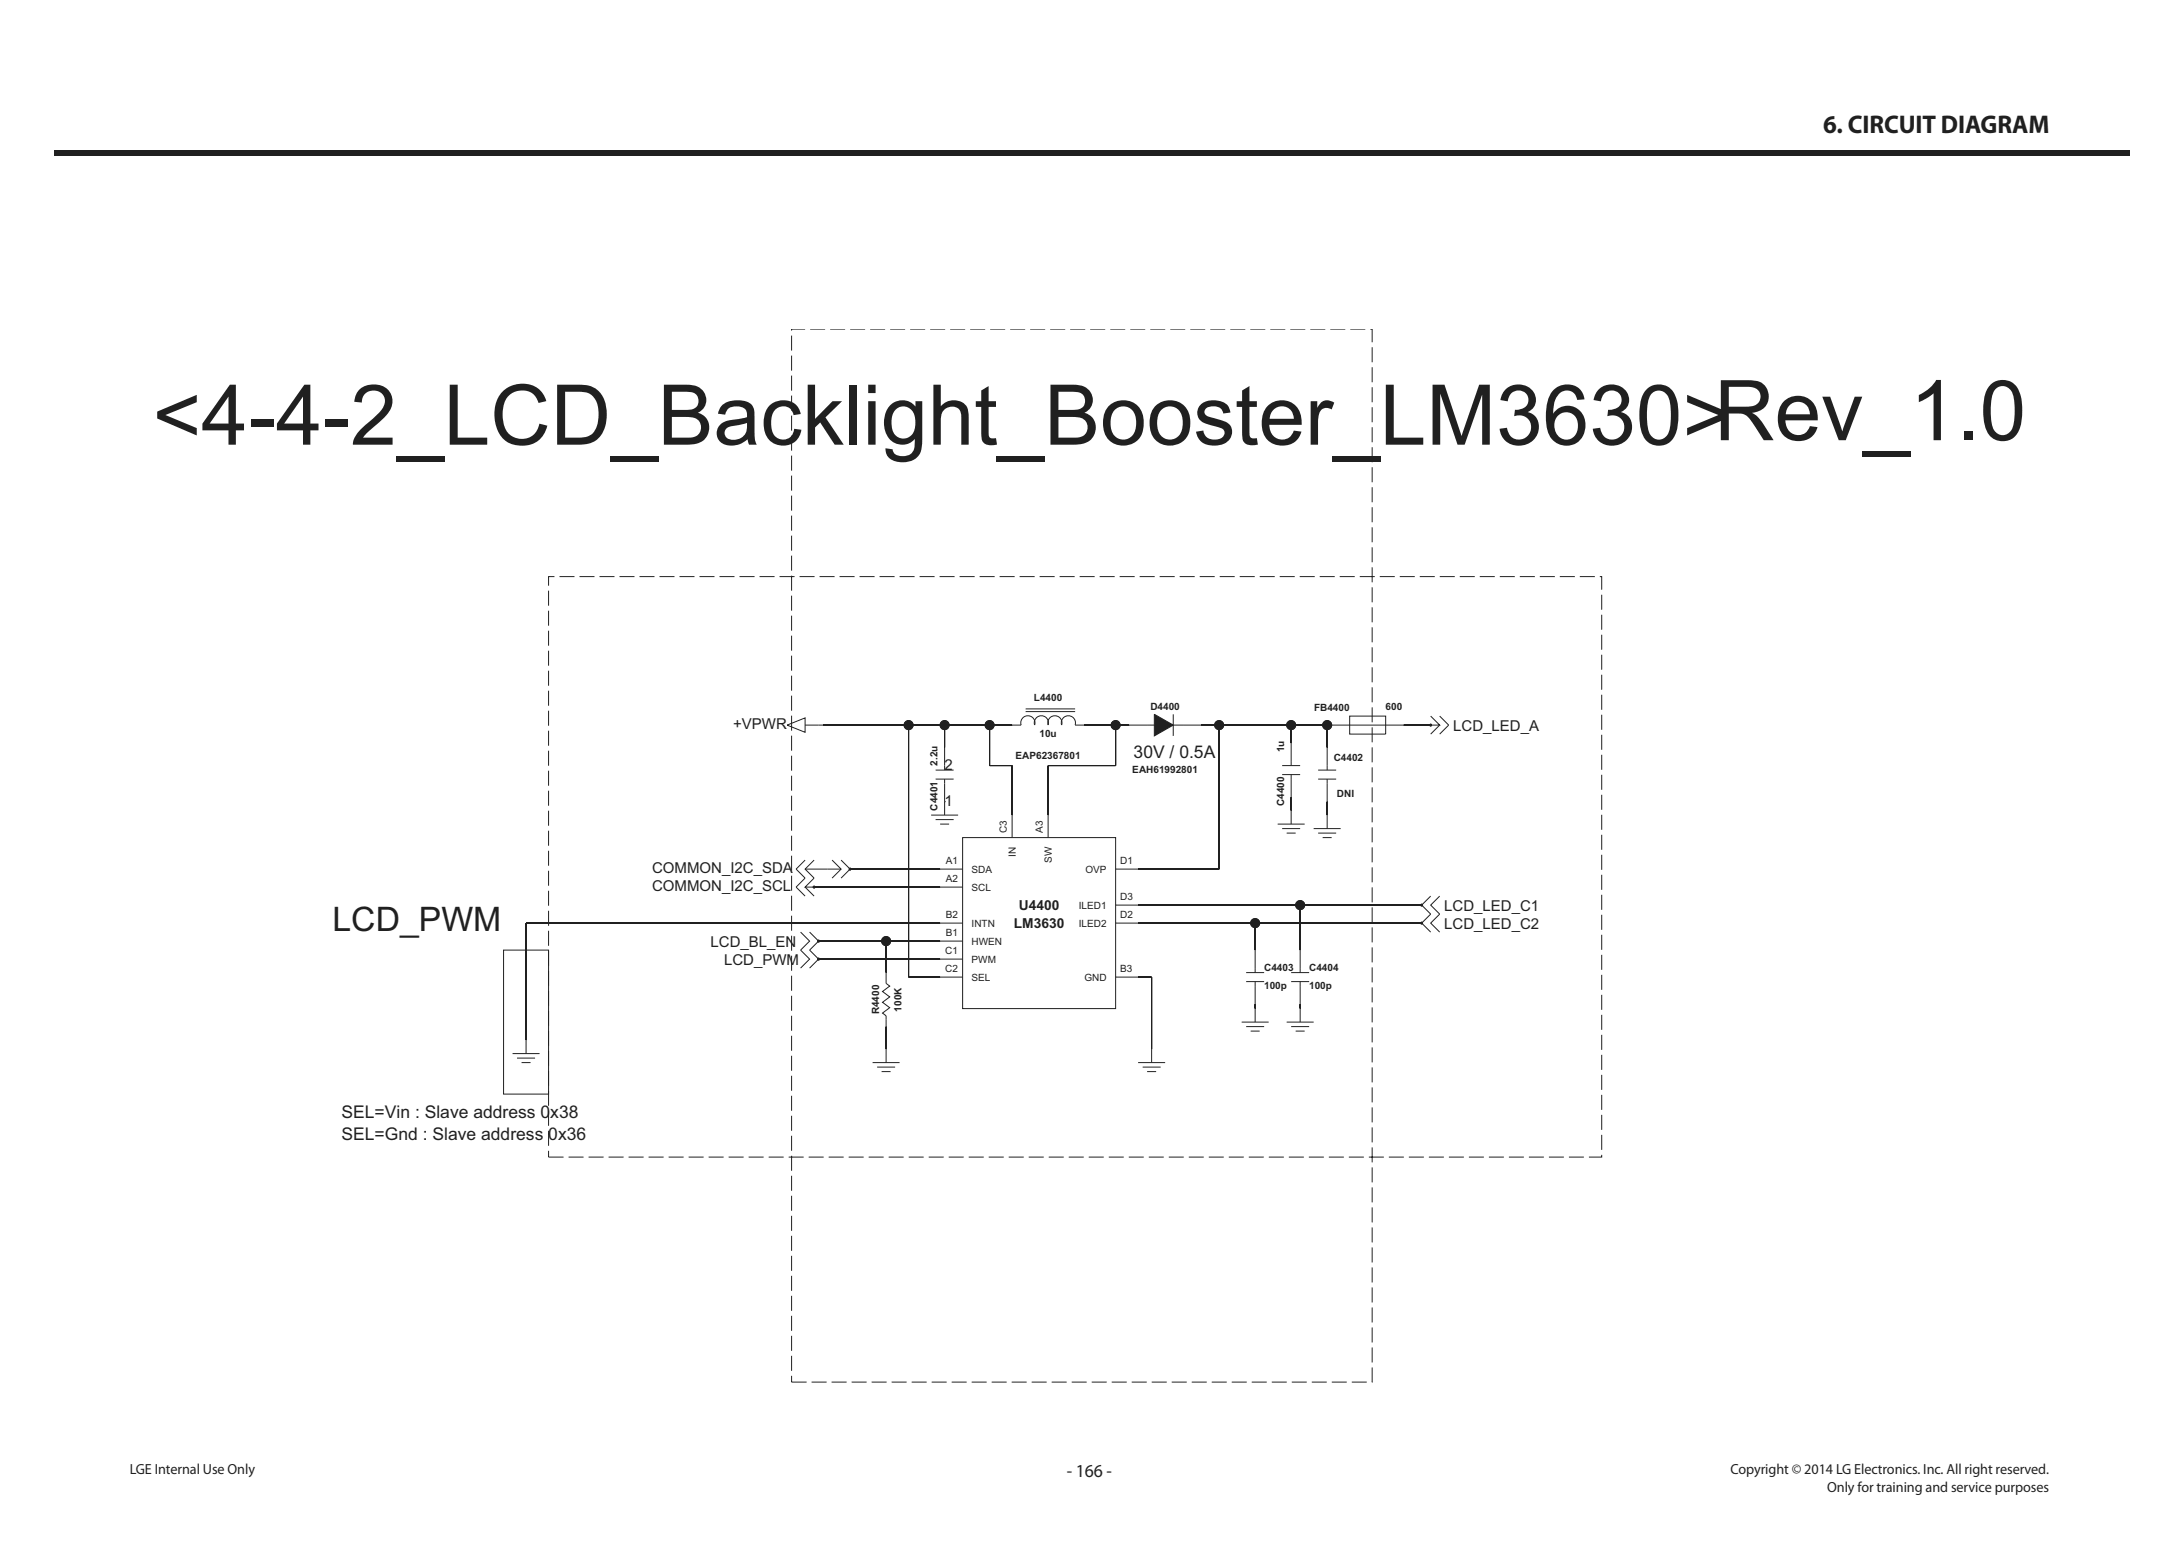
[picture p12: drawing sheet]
<svg xmlns="http://www.w3.org/2000/svg" width="420mm" height="297mm" viewBox="0 0 420 297" stroke-linecap="round" stroke-linejoin="round" font-family="sans-serif">
<defs><g id="words">
<text font-size="16.1" fill="#231f20" x="29.4" y="85.7">&lt;4-4-2_LCD_Backlight_Booster_LM3630&gt;Rev_1.0</text>
<text font-size="6.5" fill="#231f20" x="64.1" y="179.4">LCD_PWM</text>
<text font-size="4.9" fill="#231f20" x="351.4" y="25.7">6. CIRCUIT DIAGRAM</text>
<text font-size="3.5" fill="#231f20" x="205.6" y="284.6">- 166 -</text>
<g font-size="3.4" fill="#231f20">
<text x="218.5" y="146.1">30V / 0.5A</text>
<text x="65.8" y="215.5">SEL=Vin : Slave address 0x38</text>
<text x="65.8" y="219.8">SEL=Gnd : Slave address 0x36</text>
</g>
<g font-size="2.9" fill="#231f20">
<text x="141.3" y="140.6">+VPWR</text>
<text x="280.1" y="141">LCD_LED_A</text>
<text x="182.1" y="148.4">2</text>
<text x="182.1" y="155.3">1</text>
<text x="125.7" y="168.3">COMMON_I2C_SDA</text>
<text x="125.7" y="171.8">COMMON_I2C_SCL</text>
<text x="278.3" y="175.7">LCD_LED_C1</text>
<text x="278.3" y="179.2">LCD_LED_C2</text>
<text x="137" y="182.6">LCD_BL_EN</text>
<text x="139.6" y="186.1">LCD_PWM</text>
</g>
<g font-size="2.8" fill="#231f20">
<text x="25" y="284.1">LGE Internal Use Only</text>
<text x="333.5" y="284.1">Copyright © 2014 LG Electronics. Inc. All right reserved.</text>
<text x="352.2" y="287.5">Only for training and service purposes</text>
</g>
<g font-size="2.7" fill="#231f20">
<text x="195.4" y="178.9">LM3630</text>
<text x="196.4" y="175.4">U4400</text>
</g>
<g font-size="1.9" fill="#231f20">
<text x="199.3" y="135.1">L4400</text>
<text x="221.7" y="136.8">D4400</text>
<text x="253.3" y="137.1">FB4400</text>
<text x="267.1" y="136.8">600</text>
<text x="200.3" y="142">10u</text>
<text x="180.7" y="147.6" transform="rotate(-90 180.7 147.6)">2.2u</text>
<text x="195.7" y="146.4">EAP62367801</text>
<text x="218.2" y="149">EAH61992801</text>
<text x="247.5" y="145" transform="rotate(-90 247.5 145)">1u</text>
<text x="257" y="146.7">C4402</text>
<text x="247.5" y="155.4" transform="rotate(-90 247.5 155.4)">C4400</text>
<text x="257.7" y="153.6">DNI</text>
<text x="180.7" y="156.2" transform="rotate(-90 180.7 156.2)">C4401</text>
<text x="194" y="160.6" transform="rotate(-90 194 160.6)">C3</text>
<text x="201" y="160.6" transform="rotate(-90 201 160.6)">A3</text>
<text x="182.3" y="166.5">A1</text>
<text x="195.8" y="165.1" transform="rotate(-90 195.8 165.1)">IN</text>
<text x="202.7" y="166.3" transform="rotate(-90 202.7 166.3)">SW</text>
<text x="215.9" y="166.5">D1</text>
<text x="182.3" y="170">A2</text>
<text x="187.3" y="171.7">SCL</text>
<text x="187.3" y="168.2">SDA</text>
<text x="209.2" y="168.2">OVP</text>
<text x="215.9" y="173.4">D3</text>
<text x="182.3" y="176.9">B2</text>
<text x="187.3" y="178.6">INTN</text>
<text x="207.9" y="175.2">ILED1</text>
<text x="207.9" y="178.6">ILED2</text>
<text x="215.9" y="176.9">D2</text>
<text x="182.2" y="183.8">C1</text>
<text x="182.3" y="180.4">B1</text>
<text x="187.3" y="185.6">PWM</text>
<text x="187.3" y="182.1">HWEN</text>
<text x="182.2" y="187.3">C2</text>
<text x="187.3" y="189">SEL</text>
<text x="209" y="189">GND</text>
<text x="215.9" y="187.3">B3</text>
<text x="243.6" y="187.1">C4403</text>
<text x="243.6" y="190.6">100p</text>
<text x="252.3" y="187.1">C4404</text>
<text x="252.3" y="190.6">100p</text>
<text x="169.4" y="195.5" transform="rotate(-90 169.4 195.5)">R4400</text>
<text x="173.8" y="195" transform="rotate(-90 173.8 195)">100K</text>
</g>
</g></defs>
<path d="M10.4 29h400v1h-400z" fill="#231f20"/>
<g fill="none" stroke="#231f20" stroke-width=".19">
<path d="M217.6 139.8h3.5M228 139.8h3.5M256.7 139.8h13.8M260.1 138h7v3.5h-7zM195.1 157.1v4.4M202 157.1v4.4M246.2 158.9h5.3M247.1 159.7h3.5M248.8 156.2v2.7M254.1 150.2h3.4M254.1 148.4h3.4M255.8 144.1v4.3"/>
<path d="M255.8 150.2v4.3M181.2 167.5h4.3M181.2 171h4.3M181.2 177.9h4.3M185.5 161.5h29.5v32.9h-29.5zM215 174.5h4.4M215 167.5h4.4M215 177.9h4.4M248 160.6h1.7M170.8 187.5v2.1l.7 .5-1.4 1 1.4 1.1-1.4 1 1.4 1-1.4 1.1 .7 .5v2.1M181.2 181.4h4.3M181.2 184.9h4.3"/>
<path d="M181.2 188.3h4.3M215 188.3h4.4M239.3 197h5.2M240.2 187.5h3.4M240.2 189.2h3.4M240.2 197.9h3.4M241 198.8h1.8M241.9 194.4v2.6M241.9 183.1v4.4M241.9 189.2v4.3M248 197h5.2M248.8 187.5h3.5"/>
<path d="M248.8 189.2h3.5M248.8 197.9h3.5M249.7 198.8h1.8M250.6 183.1v4.4M250.6 189.2v4.3M250.6 194.4v2.6"/>
</g>
<path d="M222.5 137.7l3.6 2.1-3.6 2z" fill="#231f20"/>
<g fill="none" stroke="#231f20" stroke-width=".19">
<path d="M221.1 139.8h1.4M222.5 137.7l3.6 2.1-3.6 2zM226.1 139.8h1.9M226.1 137.7v4.1M155.2 165.8l-1.8 1.7 1.8 1.8M155.2 167.5h6.9M156.9 165.8l-1.7 1.7 1.7 1.8M160.4 165.8l1.7 1.7-1.7 1.8M162.1 165.8l1.7 1.7-1.7 1.8M163.8 167.5h.1M98.8 203.1h5.2M99.7 204h3.4"/>
<path d="M100.5 204.8h1.8M101.4 200.5v2.6"/>
</g>
<circle cx="163.8" cy="167.5" r=".17" fill="#231f20"/>
<g fill="none" stroke="#231f20" stroke-width=".19">
<path d="M155.2 169.3l-1.8 1.7 1.8 1.7M155.2 171l1.7 1.7M156.9 169.3l-1.7 1.7h1.7M156.9 171h.1"/>
<circle cx="163.8" cy="167.5" r=".17"/>
</g>
<circle cx="156.9" cy="171" r=".17" fill="#231f20"/>
<g fill="none" stroke="#231f20" stroke-width=".19">
<path d="M180.3 148.4h3.5M180.3 150.2h3.5M182.1 144.1v4.3M182.1 150.2v4.3M247.1 147.6h3.5M247.1 149.3h3.5M248.8 143.2v4.4M248.8 149.3v4.3M154.3 179.7l1.7 1.7-1.7 1.7M156 179.7l1.8 1.7-1.8 1.7M168.2 204.8h5.2M169 205.7h3.5"/>
<path d="M169.9 206.6h1.7M170.8 202.2v2.6"/>
<circle cx="156.9" cy="171" r=".17"/>
</g>
<circle cx="157.8" cy="181.4" r=".17" fill="#231f20"/>
<g fill="none" stroke="#231f20" stroke-width=".19">
<path d="M275.7 176.2l-1.7 1.7 1.7 1.8M277.5 176.2l-1.8 1.7 1.8 1.8"/>
<circle cx="157.8" cy="181.4" r=".17"/>
</g>
<circle cx="274" cy="177.9" r=".17" fill="#231f20"/>
<g fill="none" stroke="#231f20" stroke-width=".19">
<path d="M275.7 138l1.8 1.8h-1.8M275.7 139.8h.1M277.5 138l1.7 1.8-1.7 1.7M277.5 139.8l-1.8 1.7"/>
<circle cx="274" cy="177.9" r=".17"/>
</g>
<circle cx="275.7" cy="139.8" r=".17" fill="#231f20"/>
<g fill="none" stroke="#231f20" stroke-width=".19">
<path d="M275.7 172.7l-1.7 1.8 1.7 1.7M277.5 172.7l-1.8 1.8 1.8 1.7"/>
<circle cx="275.7" cy="139.8" r=".17"/>
</g>
<circle cx="274" cy="174.5" r=".17" fill="#231f20"/>
<g fill="none" stroke="#231f20" stroke-width=".19">
<path d="M154.3 183.1l1.7 1.8-1.7 1.7M156 183.1l1.8 1.8-1.8 1.7"/>
<circle cx="274" cy="174.5" r=".17"/>
</g>
<circle cx="157.8" cy="184.9" r=".17" fill="#231f20"/>
<g fill="none" stroke="#231f20" stroke-width=".19">
<path d="M151.7 139.8l3.5-1.4v2.8zM155.2 139.8h3.4M197.7 137.2h9.5M197.7 136.6h9.5M199.4 139.8a1.37 1.37 0 0 1 1.3-1.8 1.37 1.37 0 0 1 1.3 1.8M199.4 139.8a1.37 1.37 0 0 0-1.3-1.8 1.37 1.37 0 0 0-1.3 1.8h-1.7M202 139.8a1.37 1.37 0 0 1 1.3-1.8 1.37 1.37 0 0 1 1.3 1.8M204.6 139.8a1.37 1.37 0 0 1 1.3-1.8 1.37 1.37 0 0 1 1.3 1.8h1.7M179.5 157.1h5.2M180.3 158h3.5M181.2 158.9h1.7M182.1 154.5v2.6"/>
<path d="M253.2 159.7h5.2M255.8 157.1v2.6M101.4 177.9h79.8zM101.4 177.9v22.6zM254.1 160.6h3.4M254.9 161.5h1.8M219.4 204.8h5.2M220.2 205.7h3.5M221.1 206.6h1.7M222 202.2v2.6"/>
<circle cx="157.8" cy="184.9" r=".17"/>
</g>
<path d="M182.1 154.5h.1M248.8 153.6v2.6zM255.8 154.5v2.6zM170.8 197.9v4.3zM219.4 188.3h2.6zM222 188.3v13.9z" fill="none" stroke="#231f20" stroke-width=".19"/>
<path d="M241.9 193.5v.9z" fill="#231f20"/>
<path d="M241.9 193.5v.9" fill="none" stroke="#231f20" stroke-width=".19"/>
<path d="M250.6 193.5v.9z" fill="#231f20"/>
<path d="M175.1 139.8h-16.5h36.5h-4.4M175.1 139.8v48.5M175.1 139.8h7M182.1 139.8h8.6M182.1 139.8v4.3zM190.7 139.8v7.8M190.7 147.6h4.4M195.1 147.6v9.5zM175.1 188.3h6.1zM250.6 193.5v.9" fill="none" stroke="#231f20" stroke-width=".19"/>
<circle cx="190.7" cy="139.8" r=".87" fill="#231f20"/>
<circle cx="190.7" cy="139.8" r=".87" fill="none" stroke="#231f20" stroke-width=".19"/>
<circle cx="182.1" cy="139.8" r=".87" fill="#231f20"/>
<circle cx="182.1" cy="139.8" r=".87" fill="none" stroke="#231f20" stroke-width=".19"/>
<circle cx="175.1" cy="139.8" r=".87" fill="#231f20"/>
<g fill="none" stroke="#231f20" stroke-width=".19">
<path d="M219.4 174.5h54.6zM250.6 174.5v8.6zM157.8 184.9h23.4z"/>
<circle cx="175.1" cy="139.8" r=".87"/>
</g>
<circle cx="250.6" cy="174.5" r=".87" fill="#231f20"/>
<g fill="none" stroke="#231f20" stroke-width=".19">
<path d="M219.4 177.9h54.6zM241.9 177.9v5.2z"/>
<circle cx="250.6" cy="174.5" r=".87"/>
</g>
<circle cx="241.9" cy="177.9" r=".87" fill="#231f20"/>
<g fill="none" stroke="#231f20" stroke-width=".19">
<path d="M248.8 139.8h7zM255.8 139.8v4.3zM270.5 139.8h5.2zM156.9 171h24.3zM163.8 167.5h17.4z"/>
<circle cx="241.9" cy="177.9" r=".87"/>
</g>
<path d="M255.8 139.8h.9z" fill="#231f20"/>
<path d="M235 139.8h13.8M235 139.8v27.7M235 139.8h-3.5h17.3M248.8 139.8v3.4zM255.8 139.8h.9M219.4 167.5h15.6z" fill="none" stroke="#231f20" stroke-width=".19"/>
<circle cx="255.8" cy="139.8" r=".87" fill="#231f20"/>
<circle cx="255.8" cy="139.8" r=".87" fill="none" stroke="#231f20" stroke-width=".19"/>
<circle cx="235" cy="139.8" r=".87" fill="#231f20"/>
<circle cx="235" cy="139.8" r=".87" fill="none" stroke="#231f20" stroke-width=".19"/>
<circle cx="248.8" cy="139.8" r=".87" fill="#231f20"/>
<g fill="none" stroke="#231f20" stroke-width=".19">
<path d="M157.8 181.4h23.4zM170.8 181.4v6.1z"/>
<circle cx="248.8" cy="139.8" r=".87"/>
</g>
<circle cx="170.8" cy="181.4" r=".87" fill="#231f20"/>
<g fill="none" stroke="#231f20" stroke-width=".19">
<path d="M208.9 139.8h8.7zM215 139.8v7.8M202 147.6v9.5zM202 147.6h13"/>
<circle cx="170.8" cy="181.4" r=".87"/>
</g>
<circle cx="215" cy="139.8" r=".87" fill="#231f20"/>
<g fill="none" stroke="#231f20" stroke-width=".19">
<path d="M97.1 183.1h8.6v27.8h-8.6z"/>
<circle cx="215" cy="139.8" r=".87"/>
</g>
<path d="M152.6 63.4h111.9v203h-111.9zM105.7 111.1h203v111.9h-203z" fill="none" stroke="#231f20" stroke-width=".19" stroke-dasharray="2.9 1" stroke-linecap="butt"/>
<use href="#words"/>
</svg>
